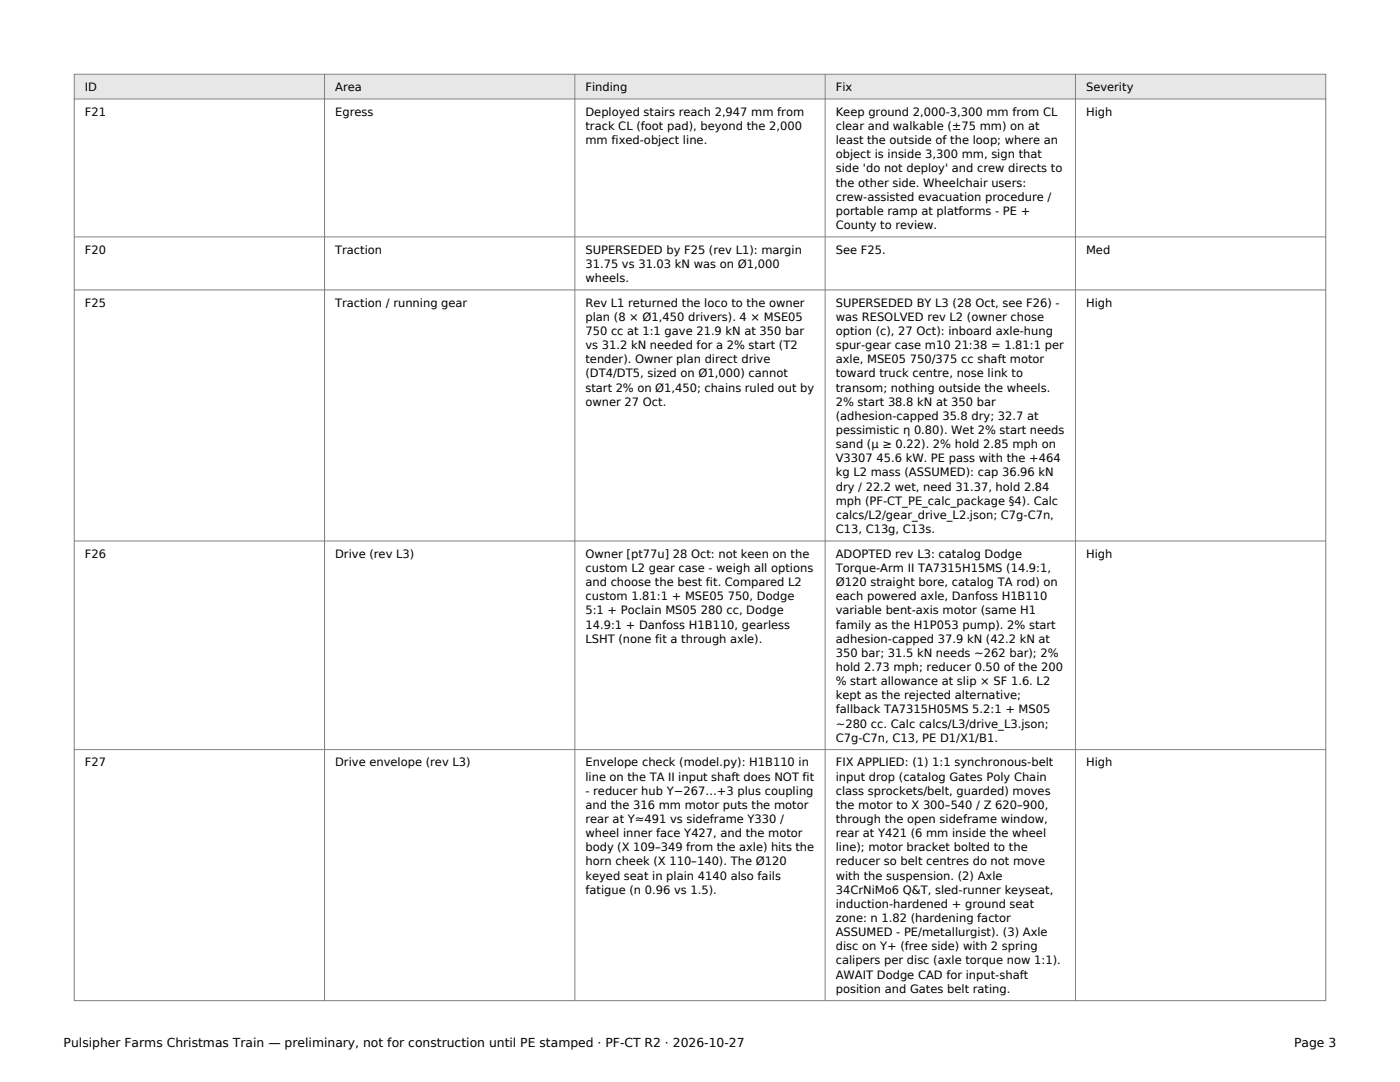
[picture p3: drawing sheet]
<svg xmlns="http://www.w3.org/2000/svg" width="279mm" height="216mm" viewBox="0 0 279 216" stroke-linecap="round" stroke-linejoin="round" font-family="sans-serif">
<defs><g id="words">
<g font-size="2.5">
<text x="12.7" y="208.8">Pulsipher Farms Christmas Train — preliminary, not for construction until PE stamped · PF-CT R2 · 2026-10-27</text>
<text x="258.3" y="208.8">Page 3</text>
</g>
<g font-size="2.3">
<text x="16.9" y="18.2">ID</text>
<text x="16.9" y="23.1">F21</text>
<text x="66.9" y="18.2">Area</text>
<text x="66.9" y="23.1">Egress</text>
<text x="116.8" y="18.2">Finding</text>
<text x="116.8" y="23.1">Deployed stairs reach 2,947 mm from</text>
<text x="166.8" y="18.2">Fix</text>
<text x="166.8" y="23.1">Keep ground 2,000-3,300 mm from CL</text>
<text x="216.7" y="18.2">Severity</text>
<text x="216.7" y="23.1">High</text>
<text x="116.8" y="25.9">track CL (foot pad), beyond the 2,000</text>
<text x="116.8" y="28.8">mm fixed-object line.</text>
<text x="166.8" y="25.9">clear and walkable (±75 mm) on at</text>
<text x="166.8" y="28.8">least the outside of the loop; where an</text>
<text x="166.8" y="31.6">object is inside 3,300 mm, sign that</text>
<text x="166.8" y="34.4">side 'do not deploy' and crew directs to</text>
<text x="166.8" y="37.2">the other side. Wheelchair users:</text>
<text x="166.8" y="40">crew-assisted evacuation procedure /</text>
<text x="166.8" y="42.9">portable ramp at platforms - PE +</text>
<text x="166.8" y="45.7">County to review.</text>
<text x="16.9" y="50.6">F20</text>
<text x="66.9" y="50.6">Traction</text>
<text x="116.8" y="50.6">SUPERSEDED by F25 (rev L1): margin</text>
<text x="116.8" y="53.4">31.75 vs 31.03 kN was on Ø1,000</text>
<text x="166.8" y="50.6">See F25.</text>
<text x="216.7" y="50.6">Med</text>
<text x="116.8" y="56.3">wheels.</text>
<text x="16.9" y="61.2">F25</text>
<text x="66.9" y="61.2">Traction / running gear</text>
<text x="116.8" y="61.2">Rev L1 returned the loco to the owner</text>
<text x="116.8" y="64">plan (8 × Ø1,450 drivers). 4 × MSE05</text>
<text x="166.8" y="61.2">SUPERSEDED BY L3 (28 Oct, see F26) -</text>
<text x="166.8" y="64">was RESOLVED rev L2 (owner chose</text>
<text x="216.7" y="61.2">High</text>
<text x="116.8" y="66.9">750 cc at 1:1 gave 21.9 kN at 350 bar</text>
<text x="116.8" y="69.7">vs 31.2 kN needed for a 2% start (T2</text>
<text x="166.8" y="66.9">option (c), 27 Oct): inboard axle-hung</text>
<text x="166.8" y="69.7">spur-gear case m10 21:38 = 1.81:1 per</text>
<text x="116.8" y="72.5">tender). Owner plan direct drive</text>
<text x="116.8" y="75.3">(DT4/DT5, sized on Ø1,000) cannot</text>
<text x="166.8" y="72.5">axle, MSE05 750/375 cc shaft motor</text>
<text x="166.8" y="75.3">toward truck centre, nose link to</text>
<text x="116.8" y="78.1">start 2% on Ø1,450; chains ruled out by</text>
<text x="116.8" y="81">owner 27 Oct.</text>
<text x="166.8" y="78.1">transom; nothing outside the wheels.</text>
<text x="166.8" y="81">2% start 38.8 kN at 350 bar</text>
<text x="166.8" y="83.8">(adhesion-capped 35.8 dry; 32.7 at</text>
<text x="166.8" y="86.6">pessimistic η 0.80). Wet 2% start needs</text>
<text x="166.8" y="89.4">sand (μ ≥ 0.22). 2% hold 2.85 mph on</text>
<text x="166.8" y="92.3">V3307 45.6 kW. PE pass with the +464</text>
<text x="166.8" y="95.1">kg L2 mass (ASSUMED): cap 36.96 kN</text>
<text x="166.8" y="97.9">dry / 22.2 wet, need 31.37, hold 2.84</text>
<text x="166.8" y="100.7">mph (PF-CT_PE_calc_package §4). Calc</text>
<text x="166.8" y="103.5">calcs/L2/gear_drive_L2.json; C7g-C7n,</text>
<text x="166.8" y="106.4">C13, C13g, C13s.</text>
<text x="16.9" y="111.3">F26</text>
<text x="66.9" y="111.3">Drive (rev L3)</text>
<text x="116.8" y="111.3">Owner [pt77u] 28 Oct: not keen on the</text>
<text x="166.8" y="111.3">ADOPTED rev L3: catalog Dodge</text>
<text x="216.7" y="111.3">High</text>
<text x="116.8" y="114.1">custom L2 gear case - weigh all options</text>
<text x="116.8" y="116.9">and choose the best fit. Compared L2</text>
<text x="116.8" y="119.8">custom 1.81:1 + MSE05 750, Dodge</text>
<text x="166.8" y="114.1">Torque-Arm II TA7315H15MS (14.9:1,</text>
<text x="166.8" y="116.9">Ø120 straight bore, catalog TA rod) on</text>
<text x="166.8" y="119.8">each powered axle, Danfoss H1B110</text>
<text x="116.8" y="122.6">5:1 + Poclain MS05 280 cc, Dodge</text>
<text x="116.8" y="125.4">14.9:1 + Danfoss H1B110, gearless</text>
<text x="166.8" y="122.6">variable bent-axis motor (same H1</text>
<text x="166.8" y="125.4">family as the H1P053 pump). 2% start</text>
<text x="116.8" y="128.2">LSHT (none fit a through axle).</text>
<text x="166.8" y="128.2">adhesion-capped 37.9 kN (42.2 kN at</text>
<text x="166.8" y="131.1">350 bar; 31.5 kN needs ~262 bar); 2%</text>
<text x="166.8" y="133.9">hold 2.73 mph; reducer 0.50 of the 200</text>
<text x="166.8" y="136.7">% start allowance at slip × SF 1.6. L2</text>
<text x="166.8" y="139.5">kept as the rejected alternative;</text>
<text x="166.8" y="142.3">fallback TA7315H05MS 5.2:1 + MS05</text>
<text x="166.8" y="145.2">~280 cc. Calc calcs/L3/drive_L3.json;</text>
<text x="166.8" y="148">C7g-C7n, C13, PE D1/X1/B1.</text>
<text x="16.9" y="152.9">F27</text>
<text x="66.9" y="152.9">Drive envelope (rev L3)</text>
<text x="116.8" y="152.9">Envelope check (model.py): H1B110 in</text>
<text x="116.8" y="155.8">line on the TA II input shaft does NOT fit</text>
<text x="166.8" y="152.9">FIX APPLIED: (1) 1:1 synchronous-belt</text>
<text x="166.8" y="155.8">input drop (catalog Gates Poly Chain</text>
<text x="216.7" y="152.9">High</text>
<text x="116.8" y="158.6">- reducer hub Y−267…+3 plus coupling</text>
<text x="116.8" y="161.4">and the 316 mm motor puts the motor</text>
<text x="166.8" y="158.6">class sprockets/belt, guarded) moves</text>
<text x="166.8" y="161.4">the motor to X 300–540 / Z 620–900,</text>
<text x="116.8" y="164.2">rear at Y≈491 vs sideframe Y330 /</text>
<text x="116.8" y="167">wheel inner face Y427, and the motor</text>
<text x="166.8" y="164.2">through the open sideframe window,</text>
<text x="166.8" y="167">rear at Y421 (6 mm inside the wheel</text>
<text x="116.8" y="169.9">body (X 109–349 from the axle) hits the</text>
<text x="116.8" y="172.7">horn cheek (X 110–140). The Ø120</text>
<text x="166.8" y="169.9">line); motor bracket bolted to the</text>
<text x="166.8" y="172.7">reducer so belt centres do not move</text>
<text x="116.8" y="175.5">keyed seat in plain 4140 also fails</text>
<text x="116.8" y="178.3">fatigue (n 0.96 vs 1.5).</text>
<text x="166.8" y="175.5">with the suspension. (2) Axle</text>
<text x="166.8" y="178.3">34CrNiMo6 Q&amp;T, sled-runner keyseat,</text>
<text x="166.8" y="181.2">induction-hardened + ground seat</text>
<text x="166.8" y="184">zone: n 1.82 (hardening factor</text>
<text x="166.8" y="186.8">ASSUMED - PE/metallurgist). (3) Axle</text>
<text x="166.8" y="189.6">disc on Y+ (free side) with 2 spring</text>
<text x="166.8" y="192.4">calipers per disc (axle torque now 1:1).</text>
<text x="166.8" y="195.3">AWAIT Dodge CAD for input-shaft</text>
<text x="166.8" y="198.1">position and Gates belt rating.</text>
</g>
</g></defs>
<path d="M14.8 14.8h249.8v5h-249.8z" fill-rule="evenodd" fill="#e5e7eb"/>
<path d="M14.8 14.8h249.8v184.9h-249.8zM14.8 19.8h249.8M64.8 14.8v184.9M114.7 14.8v184.9M164.7 14.8v184.9M214.6 14.8v184.9M14.8 47.3h249.8M14.8 57.9h249.8M14.8 107.9h249.8M14.8 149.6h249.8" fill="none" stroke="#808080" stroke-width=".2"/>
<use href="#words"/>
</svg>
